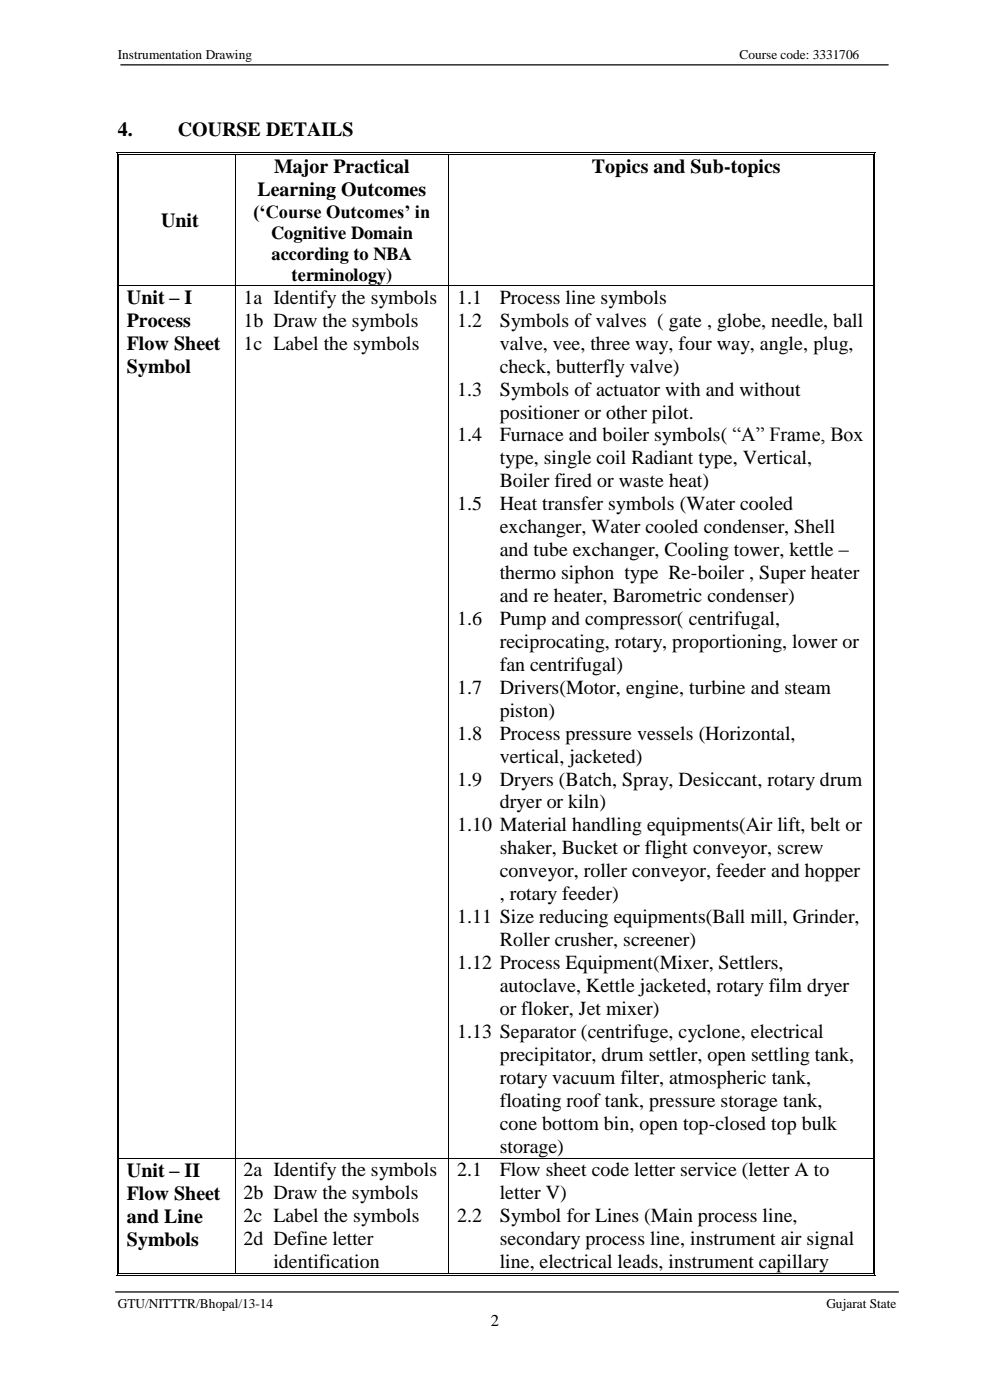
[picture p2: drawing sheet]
<svg xmlns="http://www.w3.org/2000/svg" width="210mm" height="297mm" viewBox="0 0 210 297" stroke-linecap="round" stroke-linejoin="round" font-family="sans-serif">
<defs><g id="words">
<g font-size="4.2">
<text x="25" y="29">4.</text>
<text x="37.7" y="29">COURSE DETAILS</text>
<text x="54.6" y="41.6">Learning Outcomes</text>
<text x="58.2" y="36.8">Major Practical</text>
<text x="125.5" y="36.8">Topics and Sub-topics</text>
<text x="34.2" y="48.1">Unit</text>
<text x="26.9" y="64.5">Unit – I</text>
<text x="51.7" y="64.4">1a Identify the symbols</text>
<text x="97" y="64.4">1.1</text>
<text x="106" y="64.4">Process line symbols</text>
<text x="26.9" y="69.4">Process</text>
<text x="51.7" y="69.3">1b Draw the symbols</text>
<text x="97" y="69.3">1.2</text>
<text x="106" y="69.3">Symbols of valves ( gate , globe, needle, ball</text>
<text x="26.9" y="74.3">Flow Sheet</text>
<text x="51.7" y="74.2">1c Label the symbols</text>
<text x="106" y="74.2">valve, vee, three way, four way, angle, plug,</text>
<text x="26.9" y="79.1">Symbol</text>
<text x="97" y="83.9">1.3</text>
<text x="106" y="79">check, butterfly valve)</text>
<text x="106" y="83.9">Symbols of actuator with and without</text>
<text x="106" y="88.8">positioner or other pilot.</text>
<text x="97" y="93.7">1.4</text>
<text x="106" y="93.7">Furnace and boiler symbols( “A” Frame, Box</text>
<text x="106" y="98.5">type, single coil Radiant type, Vertical,</text>
<text x="106" y="103.4">Boiler fired or waste heat)</text>
<text x="97" y="108.3">1.5</text>
<text x="106" y="108.3">Heat transfer symbols (Water cooled</text>
<text x="106" y="113.1">exchanger, Water cooled condenser, Shell</text>
<text x="106" y="118">and tube exchanger, Cooling tower, kettle –</text>
<text x="106" y="122.8">thermo siphon type Re-boiler , Super heater</text>
<text x="106" y="127.7">and re heater, Barometric condenser)</text>
<text x="97" y="132.6">1.6</text>
<text x="106" y="132.6">Pump and compressor( centrifugal,</text>
<text x="106" y="137.4">reciprocating, rotary, proportioning, lower or</text>
<text x="106" y="142.3">fan centrifugal)</text>
<text x="97" y="147.2">1.7</text>
<text x="106" y="147.2">Drivers(Motor, engine, turbine and steam</text>
<text x="106" y="152">piston)</text>
<text x="97" y="156.9">1.8</text>
<text x="106" y="156.9">Process pressure vessels (Horizontal,</text>
<text x="106" y="161.8">vertical, jacketed)</text>
<text x="97" y="166.6">1.9</text>
<text x="106" y="166.6">Dryers (Batch, Spray, Desiccant, rotary drum</text>
<text x="106" y="171.5">dryer or kiln)</text>
<text x="97" y="176.4">1.10 Material handling equipments(Air lift, belt or</text>
<text x="106" y="181.3">shaker, Bucket or flight conveyor, screw</text>
<text x="106" y="186.1">conveyor, roller conveyor, feeder and hopper</text>
<text x="106" y="191">, rotary feeder)</text>
<text x="97" y="195.9">1.11 Size reducing equipments(Ball mill, Grinder,</text>
<text x="106" y="200.7">Roller crusher, screener)</text>
<text x="97" y="205.6">1.12 Process Equipment(Mixer, Settlers,</text>
<text x="106" y="210.5">autoclave, Kettle jacketed, rotary film dryer</text>
<text x="106" y="215.3">or floker, Jet mixer)</text>
<text x="97" y="220.2">1.13 Separator (centrifuge, cyclone, electrical</text>
<text x="106" y="225.1">precipitator, drum settler, open settling tank,</text>
<text x="106" y="229.9">rotary vacuum filter, atmospheric tank,</text>
<text x="106" y="234.8">floating roof tank, pressure storage tank,</text>
<text x="106" y="239.7">cone bottom bin, open top-closed top bulk</text>
<text x="106" y="244.6">storage)</text>
<text x="26.9" y="249.7">Unit – II</text>
<text x="51.7" y="249.6">2a Identify the symbols</text>
<text x="97" y="249.6">2.1</text>
<text x="106" y="249.6">Flow sheet code letter service (letter A to</text>
<text x="26.9" y="254.5">Flow Sheet</text>
<text x="51.7" y="254.5">2b Draw the symbols</text>
<text x="106" y="254.5">letter V)</text>
<text x="26.9" y="259.4">and Line</text>
<text x="51.7" y="259.3">2c Label the symbols</text>
<text x="97" y="259.3">2.2</text>
<text x="106" y="259.3">Symbol for Lines (Main process line,</text>
<text x="26.9" y="264.3">Symbols</text>
<text x="51.7" y="264.2">2d Define letter</text>
<text x="58" y="269.1">identification</text>
<text x="106" y="264.2">secondary process line, instrument air signal</text>
<text x="106" y="269.1">line, electrical leads, instrument capillary</text>
</g>
<g font-size="3.9">
<text x="53.8" y="46.2">(‘Course Outcomes’ in</text>
<text x="57.5" y="50.6">Cognitive Domain</text>
<text x="57.6" y="55.1">according to NBA</text>
<text x="61.9" y="59.6">terminology)</text>
</g>
<text font-size="3.5" x="104.1" y="281.3">2</text>
<g font-size="2.8">
<text x="25" y="12.5">Instrumentation Drawing</text>
<text x="156.9" y="12.5">Course code: 3331706</text>
<text x="25" y="277.4">GTU/NITTTR/Bhopal/13-14</text>
<text x="175.3" y="277.4">Gujarat State</text>
</g>
</g></defs>
<path d="M25.6 13.8h162.8M24.5 274.1h166.1" fill="none" stroke="#000" stroke-width=".26"/>
<g fill="#000">
<path d="M24.8 32.3h.1v.6h-.1z" fill-rule="evenodd"/>
<path d="M24.8 32.3h.5v.2h-.5z" fill-rule="evenodd"/>
<path d="M25.1 32.6h.2v.3h-.2z" fill-rule="evenodd"/>
<path d="M25.1 32.6h.2v.2h-.2z" fill-rule="evenodd"/>
<path d="M50 32.8l.1 .1z" fill-rule="evenodd"/>
<path d="M50 32.3h.5v.2h-.5z" fill-rule="evenodd"/>
<path d="M50 32.6h.5v.2h-.5z" fill-rule="evenodd"/>
<path d="M95 32.8l.1 .1z" fill-rule="evenodd"/>
<path d="M95 32.3h.5v.2h-.5z" fill-rule="evenodd"/>
<path d="M95 32.6h.5v.2h-.5z" fill-rule="evenodd"/>
<path d="M185.2 32.3h.5v.2h-.5z" fill-rule="evenodd"/>
<path d="M185.2 32.6h.1v.3h-.1z" fill-rule="evenodd"/>
<path d="M185.2 32.6h.1v.2h-.1z" fill-rule="evenodd"/>
<path d="M185.5 32.3h.2v.6h-.2z" fill-rule="evenodd"/>
<path d="M24.8 60.4h.1v.2h-.1z" fill-rule="evenodd"/>
<path d="M25.1 60.4h.2v.2h-.2z" fill-rule="evenodd"/>
<path d="M50 60.4h.1v.2h-.1z" fill-rule="evenodd"/>
<path d="M95 60.4h.1v.2h-.1z" fill-rule="evenodd"/>
<path d="M185.2 60.4h.1v.2h-.1z" fill-rule="evenodd"/>
<path d="M185.5 60.4h.2v.2h-.2z" fill-rule="evenodd"/>
<path d="M24.8 245.6h.1v.2h-.1z" fill-rule="evenodd"/>
<path d="M25.1 245.6h.2v.2h-.2z" fill-rule="evenodd"/>
<path d="M50 245.6h.1v.2h-.1z" fill-rule="evenodd"/>
<path d="M95 245.6h.1v.2h-.1z" fill-rule="evenodd"/>
<path d="M185.2 245.6h.1v.2h-.1z" fill-rule="evenodd"/>
<path d="M185.5 245.6h.2v.2h-.2z" fill-rule="evenodd"/>
<path d="M24.8 270.2h.1v.5h-.1z" fill-rule="evenodd"/>
<path d="M24.8 270.5h.5v.2h-.5z" fill-rule="evenodd"/>
<path d="M25.1 270.2h.2v.1h-.2z" fill-rule="evenodd"/>
<path d="M25.1 270.2h.2v.1h-.2z" fill-rule="evenodd"/>
<path d="M50 270.2h.5v.1h-.5z" fill-rule="evenodd"/>
<path d="M50 270.5h.5v.2h-.5z" fill-rule="evenodd"/>
<path d="M95 270.2h.5v.1h-.5z" fill-rule="evenodd"/>
<path d="M95 270.5h.5v.2h-.5z" fill-rule="evenodd"/>
<path d="M185.2 270.5h.5v.2h-.5z" fill-rule="evenodd"/>
<path d="M185.2 270.2h.1v.1h-.1z" fill-rule="evenodd"/>
<path d="M185.2 270.2h.1v.1h-.1z" fill-rule="evenodd"/>
<path d="M185.5 270.2h.2v.5h-.2z" fill-rule="evenodd"/>
</g>
<g fill="none" stroke="#000" stroke-width=".21">
<path d="M24.9 32.9v27.5M25.2 32.9v27.5M25.3 32.4h24.7M25.3 32.7h24.7M50 32.9v27.5M50.5 32.4h44.5M50.5 32.7h44.5M95.1 32.9v27.5M95.5 32.4h89.7M95.5 32.7h89.7M185.2 32.9v27.5M185.6 32.9v27.5"/>
<path d="M24.9 60.6v185M25.2 60.6v185M25.3 60.5h24.7M50 60.6v185M50.1 60.5h44.9M95.1 60.6v185M95.1 60.5h90.1M185.2 60.6v185M185.6 60.6v185M24.9 245.8v24.4M25.2 245.8v24.4M25.3 245.7h24.7"/>
<path d="M50 245.8v24.4M50.1 245.7h44.9M95.1 245.8v24.4M95.1 245.7h90.1M185.2 245.8v24.4M185.6 245.8v24.4M25.3 270.6h24.7M25.3 270.3h24.7M50.5 270.6h44.5M50.5 270.3h44.5M95.5 270.6h89.7M95.5 270.3h89.7"/>
</g>
<use href="#words"/>
</svg>
